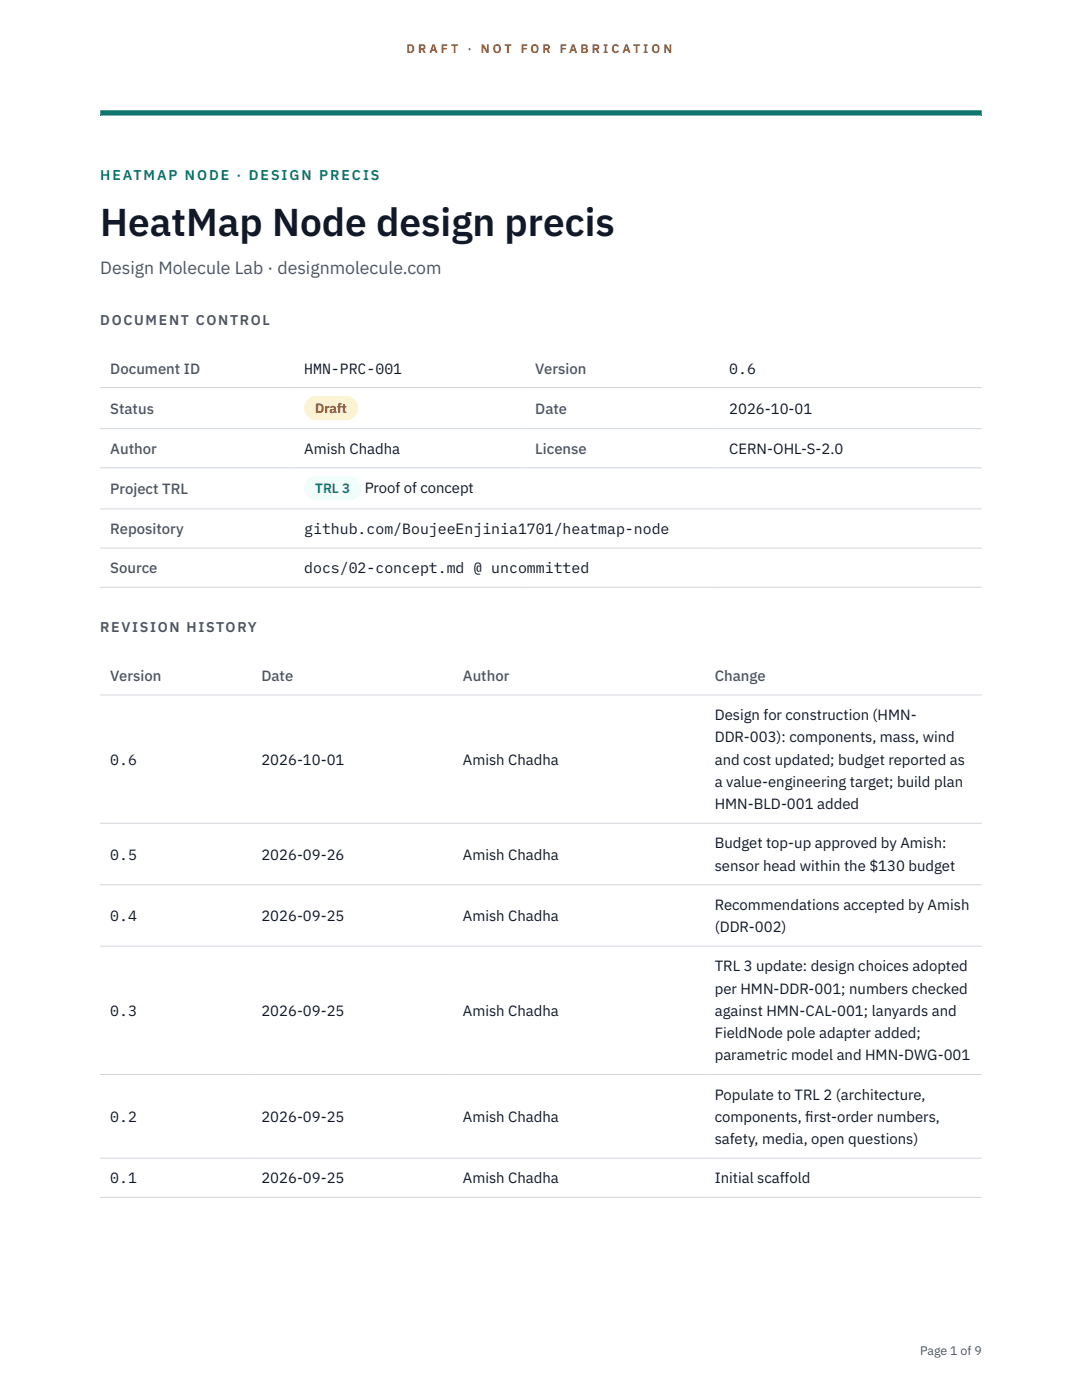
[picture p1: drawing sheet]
<svg xmlns="http://www.w3.org/2000/svg" width="216mm" height="279mm" viewBox="0 0 216 279" stroke-linecap="round" stroke-linejoin="round" font-family="sans-serif">
<defs><g id="words">
<text font-size="7.8" fill="#111827" x="20" y="47.1">HeatMap Node design precis</text>
<text font-size="3.5" fill="#4b5563" x="20" y="54.6">Design Molecule Lab · designmolecule.com</text>
<g font-size="3" fill="#4b5563">
<text x="22" y="74.5">Document ID</text>
<text x="106.8" y="74.5">Version</text>
<text x="22" y="82.6">Status</text>
<text x="106.8" y="82.6">Date</text>
<text x="22" y="90.6">Author</text>
<text x="106.8" y="90.6">License</text>
<text x="22" y="98.6">Project TRL</text>
<text x="22" y="106.6">Repository</text>
<text x="22" y="114.4">Source</text>
<text x="22" y="135.9">Version</text>
<text x="52.2" y="135.9">Date</text>
<text x="92.4" y="135.9">Author</text>
<text x="142.6" y="135.9">Change</text>
</g>
<g font-size="3" fill="#111827">
<text x="60.7" y="74.5">HMN-PRC-001</text>
<text x="145.5" y="74.5">0.6</text>
<text x="145.5" y="82.6">2026-10-01</text>
<text x="60.7" y="90.6">Amish Chadha</text>
<text x="145.5" y="90.6">CERN-OHL-S-2.0</text>
<text x="72.8" y="98.5">Proof of concept</text>
<text x="60.7" y="106.6">github.com/BoujeeEnjinia1701/heatmap-node</text>
<text x="60.7" y="114.4">docs/02-concept.md @ uncommitted</text>
<text x="142.6" y="143.7">Design for construction (HMN-</text>
<text x="142.6" y="148.2">DDR-003): components, mass, wind</text>
<text x="22" y="152.6">0.6</text>
<text x="52.2" y="152.6">2026-10-01</text>
<text x="92.4" y="152.6">Amish Chadha</text>
<text x="142.6" y="152.6">and cost updated; budget reported as</text>
<text x="142.6" y="157.1">a value-engineering target; build plan</text>
<text x="142.6" y="161.5">HMN-BLD-001 added</text>
<text x="22" y="171.5">0.5</text>
<text x="52.2" y="171.5">2026-09-26</text>
<text x="92.4" y="171.5">Amish Chadha</text>
<text x="142.6" y="169.3">Budget top-up approved by Amish:</text>
<text x="142.6" y="173.8">sensor head within the $130 budget</text>
<text x="22" y="183.8">0.4</text>
<text x="52.2" y="183.8">2026-09-25</text>
<text x="92.4" y="183.8">Amish Chadha</text>
<text x="142.6" y="181.6">Recommendations accepted by Amish</text>
<text x="142.6" y="186">(DDR-002)</text>
<text x="142.6" y="193.9">TRL 3 update: design choices adopted</text>
<text x="22" y="202.7">0.3</text>
<text x="52.2" y="202.7">2026-09-25</text>
<text x="92.4" y="202.7">Amish Chadha</text>
<text x="142.6" y="198.3">per HMN-DDR-001; numbers checked</text>
<text x="142.6" y="202.7">against HMN-CAL-001; lanyards and</text>
<text x="142.6" y="207.2">FieldNode pole adapter added;</text>
<text x="142.6" y="211.6">parametric model and HMN-DWG-001</text>
<text x="142.6" y="219.5">Populate to TRL 2 (architecture,</text>
<text x="22" y="223.9">0.2</text>
<text x="52.2" y="223.9">2026-09-25</text>
<text x="92.4" y="223.9">Amish Chadha</text>
<text x="142.6" y="223.9">components, f</text>
<text x="160.7" y="223.9">irst-order numbers,</text>
<text x="142.6" y="228.3">safety, media, open questions)</text>
<text x="22" y="236.2">0.1</text>
<text x="52.2" y="236.2">2026-09-25</text>
<text x="92.4" y="236.2">Amish Chadha</text>
<text x="142.6" y="236.2">Initial scaffold</text>
</g>
<text font-size="2.8" fill="#0f766e" x="20" y="36">HEATMAP NODE · DESIGN PRECIS</text>
<g font-size="2.8" fill="#4b5563">
<text x="20" y="64.8">DOCUMENT CONTROL</text>
<text x="20" y="126.2">REVISION HISTORY</text>
</g>
<text font-size="2.7" fill="#92400e" x="62.9" y="82.5">Draft</text>
<text font-size="2.7" fill="#0f766e" x="62.9" y="98.5">TRL 3</text>
<g font-size="2.5" fill="#b45309">
<text x="81.1" y="10.5">D R A F T</text>
<text x="93.3" y="10.5">·</text>
<text x="95.9" y="10.5">N O T</text>
<text x="103.9" y="10.5">F O R</text>
<text x="111.7" y="10.5">F A B R I C A T I O N</text>
</g>
<text font-size="2.5" fill="#4b5563" x="183.6" y="270.3">Page 1 of 9</text>
</g></defs>
<path d="M20 23.1h175.9zM20 22h175.9v1.1h-175.9z" fill-rule="evenodd" fill="#0f766e"/>
<g fill="none" stroke="#d1d5db" stroke-width=".2">
<path d="M20 77.3h175.9M20 85.5h175.9M20 93.4h175.9M20 101.6h175.9M20 109.4h175.9M20 117.2h175.9M20 138.7h175.9M20 164.3h175.9M20 176.6h175.9M20 188.8h175.9M20 214.4h175.9M20 231.1h175.9"/>
<path d="M20 239h175.9"/>
</g>
<path d="M60.7 79h10.7v4.9h-10.7z" fill="#fef3c7"/>
<path d="M60.7 95.1h11.4v4.8h-11.4z" fill="#f0fdfa"/>
<use href="#words"/>
</svg>
